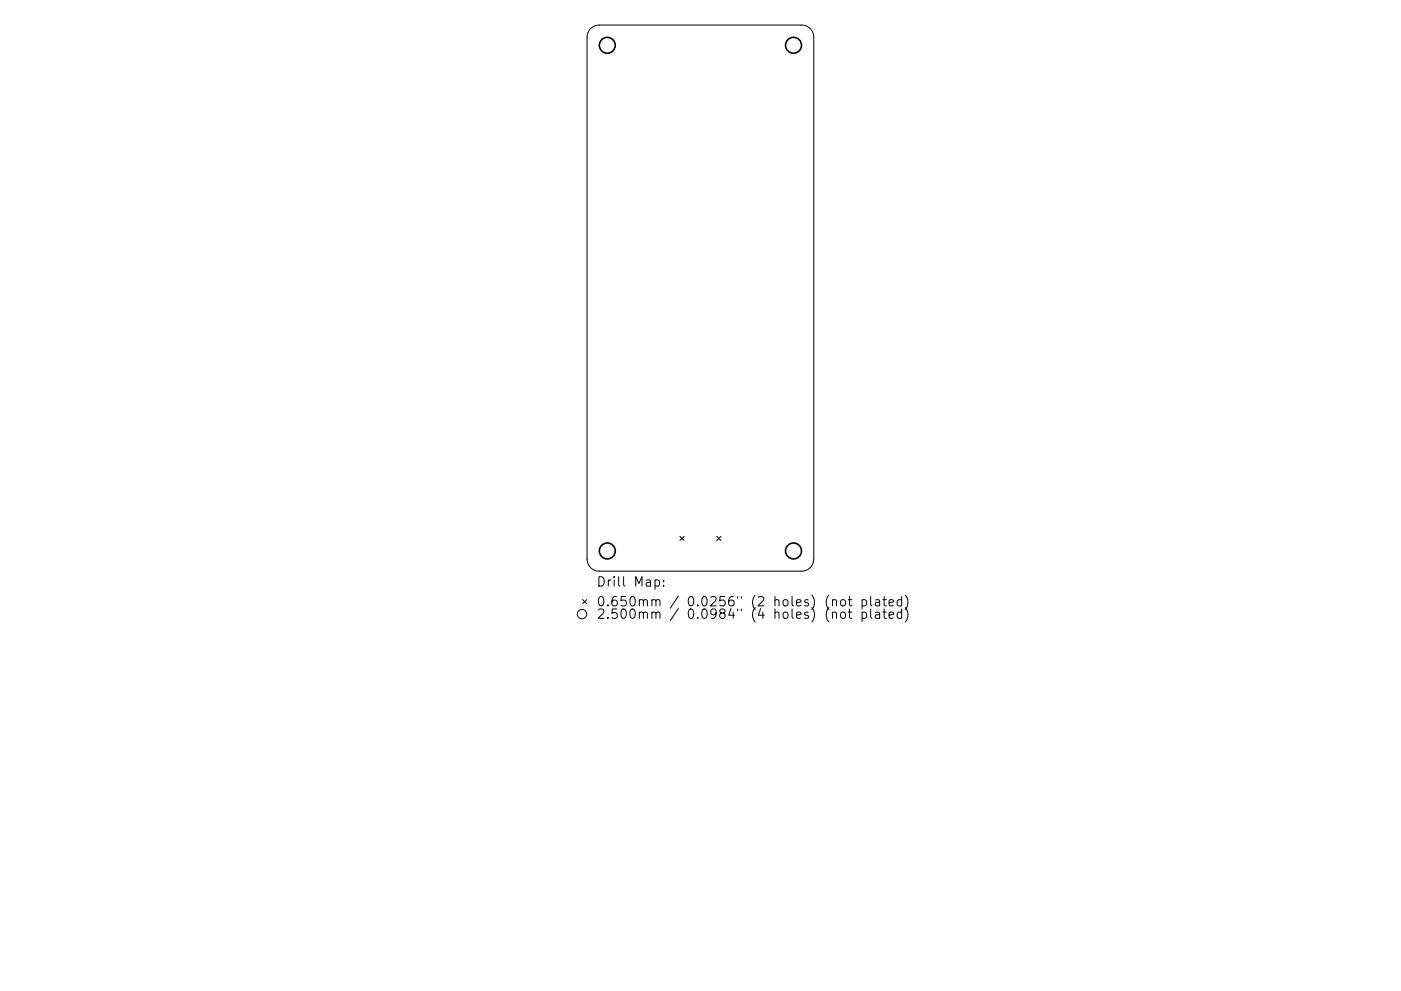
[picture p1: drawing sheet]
<svg xmlns="http://www.w3.org/2000/svg" width="297mm" height="210mm" viewBox="0 0 297 210" stroke-linecap="round" stroke-linejoin="round" font-family="sans-serif">
<defs><g id="words">
<g font-size="2.8">
<text x="126.4" y="124.5">Drill Map:</text>
<text x="126.4" y="128.7">0.650mm / 0.0256&quot; (2 holes) (not plated)</text>
<text x="126.4" y="131.3">2.500mm / 0.0984&quot; (4 holes) (not plated)</text>
</g>
</g></defs>
<g fill="none" stroke="#000" stroke-width=".21">
<path d="M125.2 6.1l1-.6 .8-.2h43a2.57 2.57 0 0 1 2.5 2.6v110.7a2.58 2.58 0 0 1-2.5 2.6h-43a2.58 2.58 0 0 1-2.5-2.6v-110.7l.2-1.1zM144.2 113.8l.8 .9M145 113.8l-.8 .9M152 113.8l.8 .9M152.8 113.8l-.8 .9M123.5 127.2l.9 .9M124.4 127.2l-.9 .9M138.9 123.1l.6-.1 .3 .4v.6l-.2 .3h-.7M140.7 124.2v.2M140.7 123.1v.2M176.5 127.4l.3-.2 .5 .1 .1 1.3M176.5 130.1a.5 .5 0 0 1 .9 0v1.1"/>
<path d="M178.3 127.4l.3-.2a.54 .54 0 0 1 .7 .4v.6a.54 .54 0 0 1-.6 .4 .54 .54 0 0 1-.5-.4zM178.3 130.1a.54 .54 0 0 1 .5-.2 .54 .54 0 0 1 .5 .3v.6a.54 .54 0 0 1-.6 .4 .54 .54 0 0 1-.5-.4zM179.8 127.2h.8M179.8 129.9h.8M180.1 126.6v1.7l.1 .2 .4 .1M180.1 129.2v1.7l.1 .2 .4 .1M182.8 127.3l.6-.1 .3 .4v.6l-.2 .3h-.7M182.8 130l.6-.1 .3 .3v.6l-.2 .3h-.7M182.8 127.2v2M182.8 129.9v2M184.6 126.6v1.7l.3 .3M184.6 129.2v1.7l.3 .3"/>
<path d="M185.6 127.3h.8l.1 1.3M185.6 130h.8l.1 1.2M186.5 127.7l-.7 .1a.39 .39 0 0 0-.3 .4 .39 .39 0 0 0 .3 .4l.7-.1M186.5 130.3l-.7 .1a.39 .39 0 0 0-.3 .4 .39 .39 0 0 0 .3 .4l.7-.1M187.2 127.2h.7M187.2 129.9h.7M187.5 126.6v1.7v.2l.4 .1M187.5 129.2v1.7v.2l.4 .1M188.5 127.9l1-.2-.1-.4-.6-.1-.3 .3 .1 1h.8M188.5 130.5l1-.2-.1-.3-.6-.1-.3 .2 .1 1h.8M191.2 127.3l-.6-.1-.4 .4v.6l.2 .3h.8M191.2 130l-.6-.1-.4 .3v.6l.2 .3h.8"/>
<path d="M191.2 126.6v2M191.2 129.2v2M191.9 126.3a2.29 2.29 0 0 1 0 3M191.9 128.9a2.29 2.29 0 0 1 0 3.1"/>
<circle cx="123.4" cy="130.3" r="1"/>
</g>
<g fill="none" stroke="#000" stroke-width=".34">
<circle cx="128.8" cy="9.6" r="1.69"/>
<circle cx="168.2" cy="9.6" r="1.69"/>
<circle cx="128.8" cy="116.9" r="1.69"/>
<circle cx="168.2" cy="116.9" r="1.69"/>
</g>
<use href="#words"/>
</svg>
